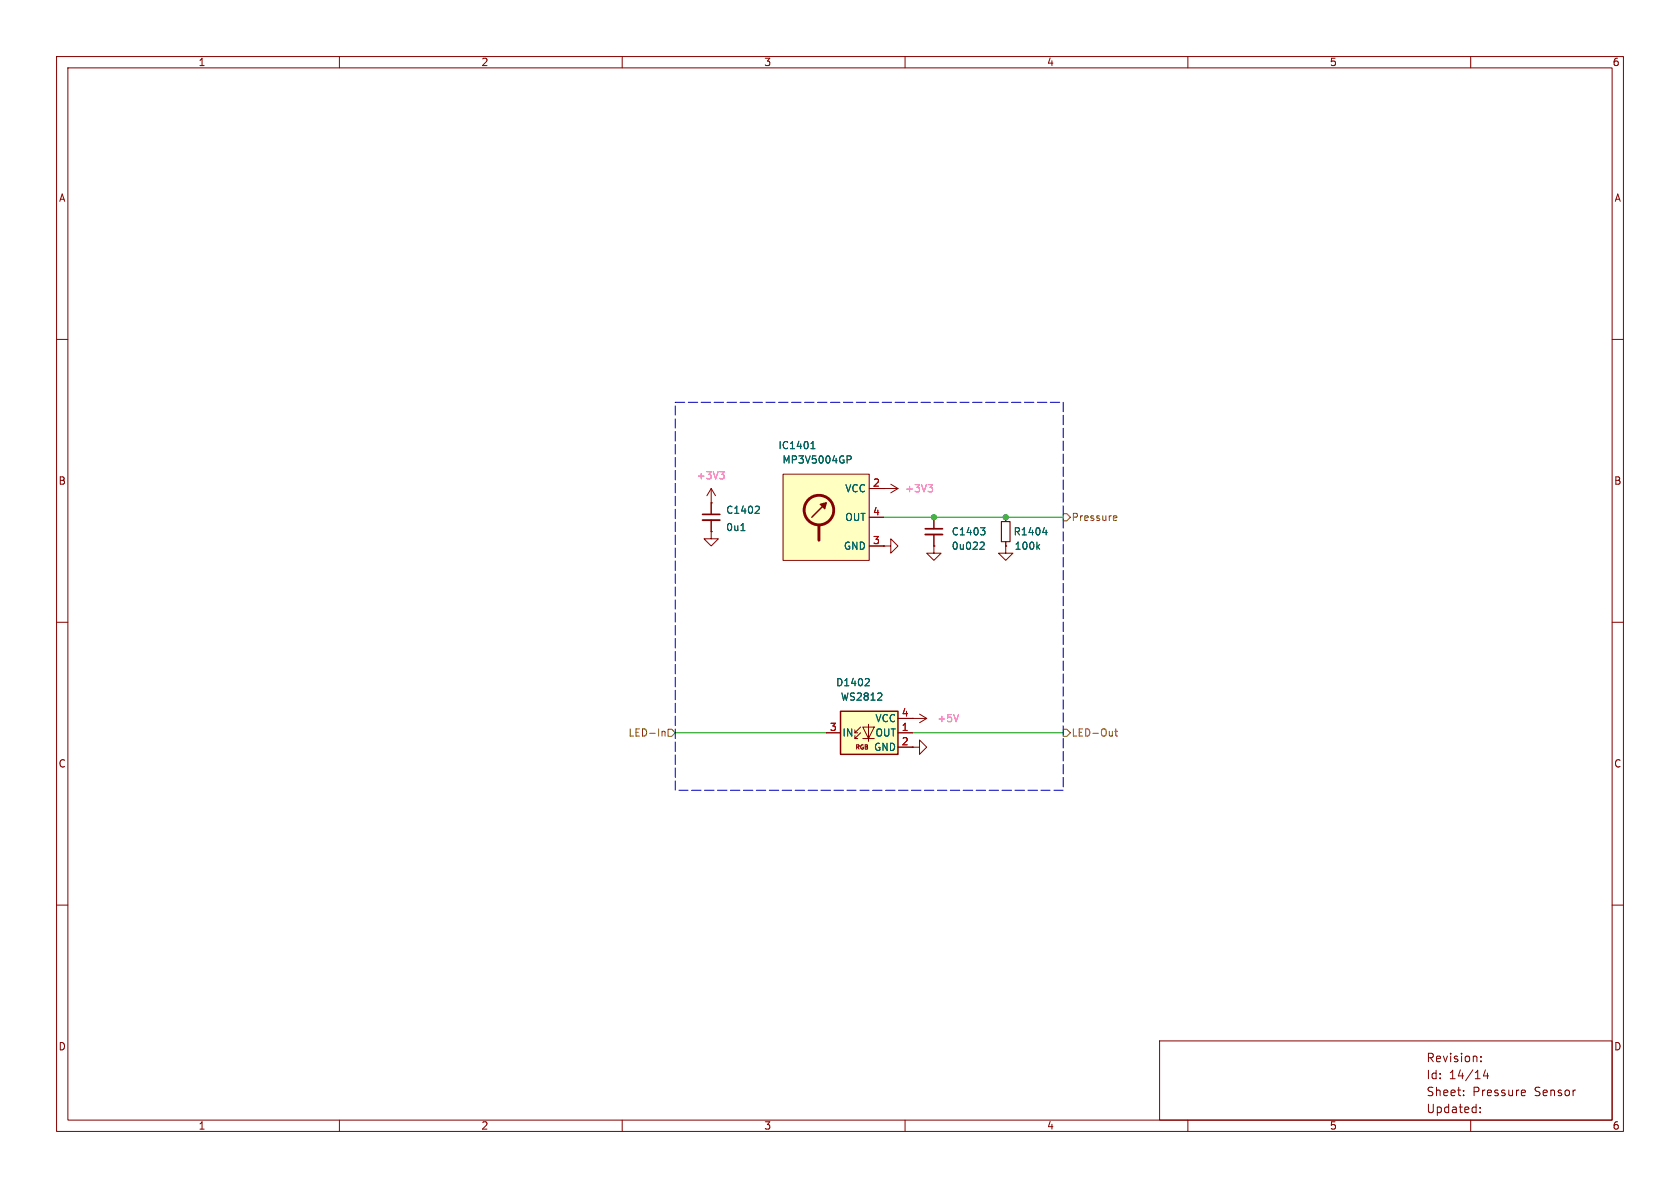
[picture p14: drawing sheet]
(kicad_sch
 (version 20250114)
 (generator "eeschema")
 (generator_version "9.0")
 (paper "A4")
 (lib_symbols
  (symbol "V2_Capacitor:0603_0u022"
   (pin_numbers (hide yes))
   (pin_names
    (offset 0.254) (hide yes)) (exclude_from_sim no) (in_bom yes) (on_board yes)
   (property "Reference" "C" (at 2.032 1.016 0) (effects (font (size 1.27 1.27)) (justify left)))
   (property "Value" "0u022" (at 2.032 -1.524 0) (effects (font (size 1.27 1.27)) (justify left)))
   (property "Footprint" "V2_Capacitor_SMD:C_0603" (at 0 -17.018 0) (effects (font (size 1.27 1.27)) (hide yes)))
   (property "Datasheet" "" (at 0 0 0) (effects (font (size 1.27 1.27)) (hide yes)))
   (property "Description" "Unpolarized capacitor, small symbol" (at 0 -12.7 0) (effects (font (size 1.27 1.27)) (hide yes)))
   (property "Mouser" "603-CC603KPX7R9BB223" (at 0 -20.32 0) (show_name) (effects (font (size 1.27 1.27)) (hide yes)))
   (property "Product" "CC0603KPX7R9BB223" (at 0 -17.78 0) (show_name) (effects (font (size 1.27 1.27)) (hide yes)))
   (property "Manufacturer" "YAGEO" (at 0 -15.24 0) (show_name) (effects (font (size 1.27 1.27)) (hide yes)))
   (symbol "0603_0u022_0_1"
    (polyline (pts (xy -1.524 0.508) (xy 1.524 0.508)) (stroke (width 0.3048) (type default)) (fill (type none)))
    (polyline (pts (xy -1.524 -0.508) (xy 1.524 -0.508)) (stroke (width 0.3302) (type default)) (fill (type none))))
   (symbol "0603_0u022_1_1"
    (pin passive line (at 0 2.54 270) (length 2.032) (name "~" (effects (font (size 1.27 1.27)))) (number "1" (effects (font (size 1.27 1.27)))))
    (pin passive line (at 0 -2.54 90) (length 2.032) (name "~" (effects (font (size 1.27 1.27)))) (number "2" (effects (font (size 1.27 1.27))))))
   (embedded_fonts no))
  (symbol "V2_Capacitor:0603_0u1"
   (pin_numbers (hide yes))
   (pin_names
    (offset 0.254) (hide yes)) (exclude_from_sim no) (in_bom yes) (on_board yes)
   (property "Reference" "C" (at 1.778 1.524 0) (effects (font (size 1.27 1.27)) (justify left)))
   (property "Value" "0u1" (at 1.778 -2.032 0) (effects (font (size 1.27 1.27)) (justify left)))
   (property "Footprint" "V2_Capacitor_SMD:C_0603" (at 0 -17.018 0) (effects (font (size 1.27 1.27)) (hide yes)))
   (property "Datasheet" "" (at 0 0 0) (effects (font (size 1.27 1.27)) (hide yes)))
   (property "Description" "Unpolarized capacitor, small symbol" (at 0 -12.7 0) (effects (font (size 1.27 1.27)) (hide yes)))
   (property "Mouser" "810-CGA3E2X7R1H104MA" (at 0 -20.32 0) (show_name) (effects (font (size 1.27 1.27)) (hide yes)))
   (property "Manufacturer" "TDK" (at 0 -15.24 0) (show_name) (effects (font (size 1.27 1.27)) (hide yes)))
   (property "Product" "CGA3E2X7R1H104M080AA" (at 0 -17.78 0) (show_name) (effects (font (size 1.27 1.27)) (hide yes)))
   (property "Rating" "50V" (at 0 -22.86 0) (show_name) (effects (font (size 1.27 1.27)) (hide yes)))
   (symbol "0603_0u1_0_1"
    (polyline (pts (xy -1.524 0.508) (xy 1.524 0.508)) (stroke (width 0.3048) (type default)) (fill (type none)))
    (polyline (pts (xy -1.524 -0.508) (xy 1.524 -0.508)) (stroke (width 0.3302) (type default)) (fill (type none))))
   (symbol "0603_0u1_1_1"
    (pin passive line (at 0 2.54 270) (length 2.032) (name "~" (effects (font (size 1.27 1.27)))) (number "1" (effects (font (size 1.27 1.27)))))
    (pin passive line (at 0 -2.54 90) (length 2.032) (name "~" (effects (font (size 1.27 1.27)))) (number "2" (effects (font (size 1.27 1.27))))))
   (embedded_fonts no))
  (symbol "V2_LED:WS2812"
   (pin_names
    (offset 0.254)) (exclude_from_sim no) (in_bom yes) (on_board yes)
   (property "Reference" "D3" (at 0 10.414 0) (effects (font (size 1.27 1.27))))
   (property "Value" "WS2812" (at 0 7.874 0) (effects (font (size 1.27 1.27))))
   (property "Footprint" "V2_LED:WS2812-2020" (at 0 -9.906 0) (effects (font (size 1 1)) (hide yes)))
   (property "Datasheet" "" (at 2.54 -9.525 0) (effects (font (size 1 1)) (justify left top) (hide yes)))
   (property "Description" "RGB LED with integrated controller" (at 0 -6.858 0) (effects (font (size 1.27 1.27)) (hide yes)))
   (property "Manufacturer" "Worldsemi" (at 0 -15.494 0) (show_name) (effects (font (size 1.27 1.27)) (hide yes)))
   (property "Product" "WS2812B-2020" (at 0 -12.954 0) (show_name) (effects (font (size 1.27 1.27)) (hide yes)))
   (property "LCSC" "C965555" (at 0 -18.288 0) (show_name) (effects (font (size 1.27 1.27)) (hide yes)))
   (symbol "WS2812_0_0"
    (text "RGB" (at -1.27 -1.27 0) (effects (font (size 0.762 0.762)))))
   (symbol "WS2812_0_1"
    (rectangle (start -5.08 5.08) (end 5.08 -2.54) (stroke (width 0.254) (type default)) (fill (type background)))
    (polyline (pts (xy -2.54 1.27) (xy -2.032 1.27)) (stroke (width 0) (type default)) (fill (type none)))
    (polyline (pts (xy -2.54 0.254) (xy -2.032 0.254)) (stroke (width 0) (type default)) (fill (type none)))
    (polyline (pts (xy -1.524 2.286) (xy -2.54 1.27) (xy -2.54 1.778)) (stroke (width 0) (type default)) (fill (type none)))
    (polyline (pts (xy -1.524 1.27) (xy -2.54 0.254) (xy -2.54 0.762)) (stroke (width 0) (type default)) (fill (type none)))
    (polyline (pts (xy -0.127 2.794) (xy -0.127 0.254) (xy -0.127 -0.254)) (stroke (width 0) (type default)) (fill (type none)))
    (polyline (pts (xy 0.889 2.286) (xy -1.143 2.286) (xy -0.127 0.254) (xy 0.889 2.286)) (stroke (width 0) (type default)) (fill (type none)))
    (polyline (pts (xy 0.889 0.254) (xy -1.143 0.254)) (stroke (width 0) (type default)) (fill (type none))))
   (symbol "WS2812_1_1"
    (pin input line (at -7.62 1.27 0) (length 2.54) (name "IN" (effects (font (size 1.27 1.27)))) (number "3" (effects (font (size 1.27 1.27)))))
    (pin power_in line (at 7.62 3.81 180) (length 2.54) (name "VCC" (effects (font (size 1.27 1.27)))) (number "4" (effects (font (size 1.27 1.27)))))
    (pin output line (at 7.62 1.27 180) (length 2.54) (name "OUT" (effects (font (size 1.27 1.27)))) (number "1" (effects (font (size 1.27 1.27)))))
    (pin power_in line (at 7.62 -1.27 180) (length 2.54) (name "GND" (effects (font (size 1.27 1.27)))) (number "2" (effects (font (size 1.27 1.27))))))
   (embedded_fonts no))
  (symbol "V2_Resistor:0603_100k"
   (pin_numbers (hide yes))
   (pin_names
    (offset 0.254) (hide yes)) (exclude_from_sim no) (in_bom yes) (on_board yes)
   (property "Reference" "R" (at 2.032 1.27 0) (effects (font (size 1.016 1.016))))
   (property "Value" "100k" (at 3.81 -1.27 0) (effects (font (size 1.27 1.27))))
   (property "Footprint" "V2_Resistor_SMD:R_0603" (at 0 -15.748 0) (effects (font (size 1.27 1.27)) (hide yes)))
   (property "Datasheet" "" (at 0 0 0) (effects (font (size 1.27 1.27)) (hide yes)))
   (property "Description" "Resistor, small symbol" (at 0 -12.7 0) (effects (font (size 1.27 1.27)) (hide yes)))
   (property "Mouser" "71-CRCW0603100KFKEAC" (at 0 -22.86 0) (show_name) (effects (font (size 1.27 1.27)) (hide yes)))
   (property "Rating" "100mW" (at 0 -20.32 0) (show_name) (effects (font (size 1.27 1.27)) (hide yes)))
   (property "Manufacturer" "Vishay" (at 0 -15.24 0) (show_name) (effects (font (size 1.27 1.27)) (hide yes)))
   (property "Product" "CRCW0603100KFKEAC" (at 0 -17.78 0) (show_name) (effects (font (size 1.27 1.27)) (hide yes)))
   (symbol "0603_100k_0_1"
    (rectangle (start -0.762 1.778) (end 0.762 -1.778) (stroke (width 0.2032) (type default)) (fill (type none))))
   (symbol "0603_100k_1_1"
    (pin passive line (at 0 2.54 270) (length 0.762) (name "~" (effects (font (size 1.27 1.27)))) (number "1" (effects (font (size 1.27 1.27)))))
    (pin passive line (at 0 -2.54 90) (length 0.762) (name "~" (effects (font (size 1.27 1.27)))) (number "2" (effects (font (size 1.27 1.27))))))
   (embedded_fonts no))
  (symbol "V2_Sensor_Pressure:MP3V5004GP" (exclude_from_sim no) (in_bom yes) (on_board yes)
   (property "Reference" "IC" (at -10.16 12.7 0) (effects (font (size 1.27 1.27)) (justify left bottom)))
   (property "Value" "MP3V5004GP" (at -10.16 10.16 0) (effects (font (size 1.27 1.27)) (justify left bottom)))
   (property "Footprint" "V2_Sensor_Pressure:MP3V5004GP" (at 0 -33.02 0) (effects (font (size 1.27 1.27)) (hide yes)))
   (property "Datasheet" "" (at 11.43 -192.38 0) (effects (font (size 1.27 1.27)) (justify left top) (hide yes)))
   (property "Description" "Board Mount Pressure Sensors SOP W/ TOP PORT 3V" (at 0 -30.48 0) (effects (font (size 1.27 1.27)) (hide yes)))
   (property "Manufacturer" "NXP" (at 0 -35.56 0) (show_name) (effects (font (size 1.27 1.27)) (hide yes)))
   (property "Product" "MP3V5004GP" (at 0 -38.1 0) (show_name) (effects (font (size 1.27 1.27)) (hide yes)))
   (property "Mouser" "841-MP3V5004GP" (at 0 -40.64 0) (show_name) (effects (font (size 1.27 1.27)) (hide yes)))
   (symbol "MP3V5004GP_0_1"
    (polyline (pts (xy -2.54 0) (xy 0 2.54)) (stroke (width 0.254) (type default)) (fill (type none)))
    (circle (center -1.27 1.27) (radius 2.6162) (stroke (width 0.508) (type default)) (fill (type none)))
    (polyline (pts (xy -1.27 -1.524) (xy -1.27 -4.064)) (stroke (width 0.508) (type default)) (fill (type none)))
    (polyline (pts (xy 0 2.54) (xy -0.254 1.524) (xy -1.016 2.286) (xy 0 2.54)) (stroke (width 0.254) (type default)) (fill (type outline))))
   (symbol "MP3V5004GP_1_1"
    (rectangle (start -7.62 7.62) (end 7.62 -7.62) (stroke (width 0) (type solid)) (fill (type background)))
    (pin no_connect line (at 0 -12.7 0) (length 5.08) (hide yes) (name "" (effects (font (size 1.27 1.27)))) (number "1" (effects (font (size 1.27 1.27)))))
    (pin no_connect line (at 0 -15.24 0) (length 5.08) (hide yes) (name "" (effects (font (size 1.27 1.27)))) (number "5" (effects (font (size 1.27 1.27)))))
    (pin no_connect line (at 0 -17.78 0) (length 5.08) (hide yes) (name "" (effects (font (size 1.27 1.27)))) (number "6" (effects (font (size 1.27 1.27)))))
    (pin no_connect line (at 0 -20.32 0) (length 5.08) (hide yes) (name "" (effects (font (size 1.27 1.27)))) (number "7" (effects (font (size 1.27 1.27)))))
    (pin no_connect line (at 0 -22.86 0) (length 5.08) (hide yes) (name "" (effects (font (size 1.27 1.27)))) (number "8" (effects (font (size 1.27 1.27)))))
    (pin power_in line (at 10.16 5.08 180) (length 2.54) (name "VCC" (effects (font (size 1.27 1.27)))) (number "2" (effects (font (size 1.27 1.27)))))
    (pin output line (at 10.16 0 180) (length 2.54) (name "OUT" (effects (font (size 1.27 1.27)))) (number "4" (effects (font (size 1.27 1.27)))))
    (pin power_in line (at 10.16 -5.08 180) (length 2.54) (name "GND" (effects (font (size 1.27 1.27)))) (number "3" (effects (font (size 1.27 1.27))))))
   (embedded_fonts no))
  (symbol "V2_power:+3V3"
   (power)
   (pin_numbers (hide yes))
   (pin_names
    (offset 0) (hide yes)) (exclude_from_sim no) (in_bom yes) (on_board yes)
   (property "Reference" "#PWR" (at 0 -12.192 0) (effects (font (size 1.27 1.27)) (hide yes)))
   (property "Value" "+3V3" (at 0 5.08 0) (effects (font (size 1.27 1.27) (color 255 92 187 1))))
   (property "Footprint" "" (at 0 0 0) (effects (font (size 1.27 1.27)) (hide yes)))
   (property "Datasheet" "" (at 0 0 0) (effects (font (size 1.27 1.27)) (hide yes)))
   (property "Description" "" (at 0 -14.986 0) (effects (font (size 1.27 1.27)) (hide yes)))
   (symbol "+3V3_0_1"
    (polyline (pts (xy -0.762 1.27) (xy 0 2.54)) (stroke (width 0) (type default)) (fill (type none)))
    (polyline (pts (xy 0 2.54) (xy 0.762 1.27)) (stroke (width 0) (type default)) (fill (type none)))
    (polyline (pts (xy 0 0) (xy 0 2.54)) (stroke (width 0) (type default)) (fill (type none))))
   (symbol "+3V3_1_1"
    (pin power_in line (at 0 0 90) (length 0) (name "~" (effects (font (size 1.27 1.27)))) (number "1" (effects (font (size 1.27 1.27))))))
   (embedded_fonts no))
  (symbol "V2_power:+5V"
   (power)
   (pin_numbers (hide yes))
   (pin_names
    (offset 0) (hide yes)) (exclude_from_sim no) (in_bom yes) (on_board yes)
   (property "Reference" "#PWR" (at 0 -11.43 0) (effects (font (size 1.27 1.27)) (hide yes)))
   (property "Value" "+5V" (at 0 5.08 0) (effects (font (size 1.27 1.27) (color 255 92 187 1))))
   (property "Footprint" "" (at 0 0 0) (effects (font (size 1.27 1.27)) (hide yes)))
   (property "Datasheet" "" (at 0 0 0) (effects (font (size 1.27 1.27)) (hide yes)))
   (property "Description" "" (at 0 -14.478 0) (effects (font (size 1.27 1.27)) (hide yes)))
   (symbol "+5V_0_1"
    (polyline (pts (xy -0.762 1.27) (xy 0 2.54)) (stroke (width 0) (type default)) (fill (type none)))
    (polyline (pts (xy 0 2.54) (xy 0.762 1.27)) (stroke (width 0) (type default)) (fill (type none)))
    (polyline (pts (xy 0 0) (xy 0 2.54)) (stroke (width 0) (type default)) (fill (type none))))
   (symbol "+5V_1_1"
    (pin power_in line (at 0 0 90) (length 0) (name "~" (effects (font (size 1.27 1.27)))) (number "1" (effects (font (size 1.27 1.27))))))
   (embedded_fonts no))
  (symbol "V2_power:GND"
   (power)
   (pin_numbers (hide yes))
   (pin_names
    (offset 0) (hide yes)) (exclude_from_sim no) (in_bom yes) (on_board yes)
   (property "Reference" "#PWR" (at 0 -7.62 0) (effects (font (size 1.27 1.27)) (hide yes)))
   (property "Value" "GND" (at 0 -5.08 0) (effects (font (size 1.27 1.27)) (hide yes)))
   (property "Footprint" "" (at 0 0 0) (effects (font (size 1.27 1.27)) (hide yes)))
   (property "Datasheet" "" (at 0 0 0) (effects (font (size 1.27 1.27)) (hide yes)))
   (property "Description" "" (at 0 -12.7 0) (effects (font (size 1.27 1.27)) (hide yes)))
   (symbol "GND_0_1"
    (polyline (pts (xy 0 0) (xy 0 -1.27) (xy 1.27 -1.27) (xy 0 -2.54) (xy -1.27 -1.27) (xy 0 -1.27)) (stroke (width 0) (type default)) (fill (type none))))
   (symbol "GND_1_1"
    (pin power_in line (at 0 0 270) (length 0) (name "~" (effects (font (size 1.27 1.27)))) (number "1" (effects (font (size 1.27 1.27))))))
   (embedded_fonts no)))
 (rectangle
  (start 119.38 71.12)
  (end 187.96 139.7)
  (stroke (width 0) (type dash))
  (fill (type none)))
 (junction
  (at 165.1 91.44)
  (diameter 0)
  (color 0 0 0 0))
 (junction
  (at 177.8 91.44)
  (diameter 0)
  (color 0 0 0 0))
 (wire
  (pts (xy 156.21 91.44) (xy 165.1 91.44))
  (stroke (width 0) (type default)))
 (wire
  (pts (xy 177.8 91.44) (xy 187.96 91.44))
  (stroke (width 0) (type default)))
 (wire
  (pts (xy 119.38 129.54) (xy 146.05 129.54))
  (stroke (width 0) (type default)))
 (wire
  (pts (xy 161.29 129.54) (xy 187.96 129.54))
  (stroke (width 0) (type default)))
 (wire
  (pts (xy 165.1 91.44) (xy 177.8 91.44))
  (stroke (width 0) (type default)))
 (hierarchical_label "Pressure"
  (shape output)
  (at 187.96 91.44 0)
  (effects (font (size 1.27 1.27)) (justify left)))
 (hierarchical_label "LED-In"
  (shape input)
  (at 119.38 129.54 180)
  (effects (font (size 1.27 1.27)) (justify right)))
 (hierarchical_label "LED-Out"
  (shape output)
  (at 187.96 129.54 0)
  (effects (font (size 1.27 1.27)) (justify left)))
 (symbol
  (lib_id "V2_Capacitor:0603_0u022")
  (at 165.1 93.98 0)
  (unit 1)
  (exclude_from_sim no)
  (in_bom yes)
  (on_board yes)
  (dnp no)
  (property "Reference" "C1403" (at 168.148 93.98 0) (effects (font (size 1.27 1.27)) (justify left)))
  (property "Value" "0u022" (at 168.148 96.52 0) (effects (font (size 1.27 1.27)) (justify left)))
  (property "Footprint" "V2_Capacitor_SMD:C_0603" (at 165.1 110.998 0) (effects (font (size 1.27 1.27)) (hide yes)))
  (property "Datasheet" "" (at 165.1 93.98 0) (effects (font (size 1.27 1.27)) (hide yes)))
  (property "Description" "Unpolarized capacitor, small symbol" (at 165.1 106.68 0) (effects (font (size 1.27 1.27)) (hide yes)))
  (property "Mouser" "603-CC603KPX7R9BB223" (at 165.1 114.3 0) (effects (font (size 1.27 1.27)) (hide yes)))
  (property "Product" "CC0603KPX7R9BB223" (at 165.1 111.76 0) (effects (font (size 1.27 1.27)) (hide yes)))
  (property "Manufacturer" "YAGEO" (at 165.1 109.22 0) (effects (font (size 1.27 1.27)) (hide yes)))
  (pin "1")
  (pin "2"))
 (symbol
  (lib_id "V2_power:GND")
  (at 125.73 93.98 0)
  (unit 1)
  (exclude_from_sim no)
  (in_bom yes)
  (on_board yes)
  (dnp no)
  (fields_autoplaced yes)
  (property "Reference" "#PWR1407" (at 125.73 100.33 0) (effects (font (size 1.27 1.27)) (hide yes)))
  (property "Value" "GND" (at 125.73 99.06 0) (effects (font (size 1.27 1.27)) (hide yes)))
  (property "Footprint" "" (at 125.73 93.98 0) (effects (font (size 1.27 1.27)) (hide yes)))
  (property "Datasheet" "" (at 125.73 93.98 0) (effects (font (size 1.27 1.27)) (hide yes)))
  (property "Description" "" (at 125.73 93.98 0) (effects (font (size 1.27 1.27)) (hide yes)))
  (pin "1"))
 (symbol
  (lib_id "V2_power:+3V3")
  (at 125.73 88.9 0)
  (unit 1)
  (exclude_from_sim no)
  (in_bom yes)
  (on_board yes)
  (dnp no)
  (property "Reference" "#PWR1405" (at 125.73 92.71 0) (effects (font (size 1.27 1.27)) (hide yes)))
  (property "Value" "+3V3" (at 125.73 84.074 0) (effects (font (size 1.27 1.27) (color 255 92 187 1))))
  (property "Footprint" "" (at 125.73 88.9 0) (effects (font (size 1.27 1.27)) (hide yes)))
  (property "Datasheet" "" (at 125.73 88.9 0) (effects (font (size 1.27 1.27)) (hide yes)))
  (property "Description" "" (at 125.73 88.9 0) (effects (font (size 1.27 1.27)) (hide yes)))
  (pin "1"))
 (symbol
  (lib_id "V2_power:+3V3")
  (at 156.21 86.36 270)
  (unit 1)
  (exclude_from_sim no)
  (in_bom yes)
  (on_board yes)
  (dnp no)
  (property "Reference" "#PWR1404" (at 152.4 86.36 0) (effects (font (size 1.27 1.27)) (hide yes)))
  (property "Value" "+3V3" (at 162.56 86.36 90) (effects (font (size 1.27 1.27) (color 255 92 187 1))))
  (property "Footprint" "" (at 156.21 86.36 0) (effects (font (size 1.27 1.27)) (hide yes)))
  (property "Datasheet" "" (at 156.21 86.36 0) (effects (font (size 1.27 1.27)) (hide yes)))
  (property "Description" "" (at 156.21 86.36 0) (effects (font (size 1.27 1.27)) (hide yes)))
  (pin "1"))
 (symbol
  (lib_id "V2_power:GND")
  (at 177.8 96.52 0)
  (unit 1)
  (exclude_from_sim no)
  (in_bom yes)
  (on_board yes)
  (dnp no)
  (fields_autoplaced yes)
  (property "Reference" "#PWR1413" (at 177.8 102.87 0) (effects (font (size 1.27 1.27)) (hide yes)))
  (property "Value" "GND" (at 177.8 101.6 0) (effects (font (size 1.27 1.27)) (hide yes)))
  (property "Footprint" "" (at 177.8 96.52 0) (effects (font (size 1.27 1.27)) (hide yes)))
  (property "Datasheet" "" (at 177.8 96.52 0) (effects (font (size 1.27 1.27)) (hide yes)))
  (property "Description" "" (at 177.8 96.52 0) (effects (font (size 1.27 1.27)) (hide yes)))
  (pin "1"))
 (symbol
  (lib_id "V2_Capacitor:0603_0u1")
  (at 125.73 91.44 0)
  (unit 1)
  (exclude_from_sim no)
  (in_bom yes)
  (on_board yes)
  (dnp no)
  (property "Reference" "C1402" (at 128.27 90.17 0) (effects (font (size 1.27 1.27)) (justify left)))
  (property "Value" "0u1" (at 128.27 93.218 0) (effects (font (size 1.27 1.27)) (justify left)))
  (property "Footprint" "V2_Capacitor_SMD:C_0603" (at 125.73 108.458 0) (effects (font (size 1.27 1.27)) (hide yes)))
  (property "Datasheet" "" (at 125.73 91.44 0) (effects (font (size 1.27 1.27)) (hide yes)))
  (property "Description" "Unpolarized capacitor, small symbol" (at 125.73 104.14 0) (effects (font (size 1.27 1.27)) (hide yes)))
  (property "Mouser" "810-CGA3E2X7R1H104MA" (at 125.73 111.76 0) (effects (font (size 1.27 1.27)) (hide yes)))
  (property "Manufacturer" "TDK" (at 125.73 106.68 0) (effects (font (size 1.27 1.27)) (hide yes)))
  (property "Product" "CGA3E2X7R1H104M080AA" (at 125.73 109.22 0) (effects (font (size 1.27 1.27)) (hide yes)))
  (property "Rating" "50V" (at 125.73 114.3 0) (effects (font (size 1.27 1.27)) (hide yes)))
  (pin "1")
  (pin "2"))
 (symbol
  (lib_id "V2_power:GND")
  (at 165.1 96.52 0)
  (unit 1)
  (exclude_from_sim no)
  (in_bom yes)
  (on_board yes)
  (dnp no)
  (fields_autoplaced yes)
  (property "Reference" "#PWR1412" (at 165.1 102.87 0) (effects (font (size 1.27 1.27)) (hide yes)))
  (property "Value" "GND" (at 165.1 101.6 0) (effects (font (size 1.27 1.27)) (hide yes)))
  (property "Footprint" "" (at 165.1 96.52 0) (effects (font (size 1.27 1.27)) (hide yes)))
  (property "Datasheet" "" (at 165.1 96.52 0) (effects (font (size 1.27 1.27)) (hide yes)))
  (property "Description" "" (at 165.1 96.52 0) (effects (font (size 1.27 1.27)) (hide yes)))
  (pin "1"))
 (symbol
  (lib_id "V2_power:GND")
  (at 156.21 96.52 90)
  (unit 1)
  (exclude_from_sim no)
  (in_bom yes)
  (on_board yes)
  (dnp no)
  (fields_autoplaced yes)
  (property "Reference" "#PWR1411" (at 162.56 96.52 0) (effects (font (size 1.27 1.27)) (hide yes)))
  (property "Value" "GND" (at 161.29 96.52 0) (effects (font (size 1.27 1.27)) (hide yes)))
  (property "Footprint" "" (at 156.21 96.52 0) (effects (font (size 1.27 1.27)) (hide yes)))
  (property "Datasheet" "" (at 156.21 96.52 0) (effects (font (size 1.27 1.27)) (hide yes)))
  (property "Description" "" (at 156.21 96.52 0) (effects (font (size 1.27 1.27)) (hide yes)))
  (pin "1"))
 (symbol
  (lib_id "V2_LED:WS2812")
  (at 153.67 130.81 0)
  (unit 1)
  (exclude_from_sim no)
  (in_bom yes)
  (on_board yes)
  (dnp no)
  (property "Reference" "D1402" (at 150.876 120.65 0) (effects (font (size 1.27 1.27))))
  (property "Value" "WS2812" (at 152.4 123.19 0) (effects (font (size 1.27 1.27))))
  (property "Footprint" "V2_LED:WS2812-2020" (at 153.67 134.62 0) (effects (font (size 1 1)) (justify top) (hide yes)))
  (property "Datasheet" "" (at 156.21 140.335 0) (effects (font (size 1 1)) (justify left top) (hide yes)))
  (property "Description" "RGB LED with integrated controller" (at 153.67 130.81 0) (effects (font (size 1.27 1.27)) (hide yes)))
  (property "Manufacturer" "Worldsemi" (at 153.67 146.304 0) (effects (font (size 1.27 1.27)) (hide yes)))
  (property "Product" "WS2812B-2020" (at 153.67 143.764 0) (effects (font (size 1.27 1.27)) (hide yes)))
  (property "LCSC" "C965555" (at 153.67 149.098 0) (effects (font (size 1.27 1.27)) (hide yes)))
  (pin "1")
  (pin "2")
  (pin "3")
  (pin "4"))
 (symbol
  (lib_id "V2_power:+5V")
  (at 161.29 127 270)
  (unit 1)
  (exclude_from_sim no)
  (in_bom yes)
  (on_board yes)
  (dnp no)
  (property "Reference" "#PWR1424" (at 157.48 127 0) (effects (font (size 1.27 1.27)) (hide yes)))
  (property "Value" "+5V" (at 167.64 127 90) (effects (font (size 1.27 1.27) (color 255 92 187 1))))
  (property "Footprint" "" (at 161.29 127 0) (effects (font (size 1.27 1.27)) (hide yes)))
  (property "Datasheet" "" (at 161.29 127 0) (effects (font (size 1.27 1.27)) (hide yes)))
  (property "Description" "" (at 161.29 127 0) (effects (font (size 1.27 1.27)) (hide yes)))
  (pin "1"))
 (symbol
  (lib_id "V2_Sensor_Pressure:MP3V5004GP")
  (at 146.05 91.44 0)
  (unit 1)
  (exclude_from_sim no)
  (in_bom yes)
  (on_board yes)
  (dnp no)
  (property "Reference" "IC1401" (at 140.97 78.74 0) (effects (font (size 1.27 1.27))))
  (property "Value" "MP3V5004GP" (at 144.526 81.28 0) (effects (font (size 1.27 1.27))))
  (property "Footprint" "V2_Sensor_Pressure:MP3V5004GP" (at 146.05 124.46 0) (effects (font (size 1.27 1.27)) (hide yes)))
  (property "Datasheet" "" (at 157.48 283.82 0) (effects (font (size 1.27 1.27)) (justify left top) (hide yes)))
  (property "Description" "Board Mount Pressure Sensors SOP W/ TOP PORT 3V" (at 146.05 121.92 0) (effects (font (size 1.27 1.27)) (hide yes)))
  (property "Manufacturer" "NXP" (at 146.05 127 0) (show_name yes) (effects (font (size 1.27 1.27)) (hide yes)))
  (property "Product" "MP3V5004GP" (at 146.05 129.54 0) (show_name yes) (effects (font (size 1.27 1.27)) (hide yes)))
  (property "Mouser" "841-MP3V5004GP" (at 146.05 132.08 0) (show_name yes) (effects (font (size 1.27 1.27)) (hide yes)))
  (pin "8")
  (pin "1")
  (pin "5")
  (pin "7")
  (pin "6")
  (pin "2")
  (pin "3")
  (pin "4"))
 (symbol
  (lib_id "V2_Resistor:0603_100k")
  (at 177.8 93.98 0)
  (unit 1)
  (exclude_from_sim no)
  (in_bom yes)
  (on_board yes)
  (dnp no)
  (property "Reference" "R1404" (at 185.42 93.9799 0) (effects (font (size 1.27 1.27)) (justify right)))
  (property "Value" "100k" (at 184.15 96.52 0) (effects (font (size 1.27 1.27)) (justify right)))
  (property "Footprint" "V2_Resistor_SMD:R_0603" (at 177.8 109.728 0) (effects (font (size 1.27 1.27)) (hide yes)))
  (property "Datasheet" "" (at 177.8 93.98 0) (effects (font (size 1.27 1.27)) (hide yes)))
  (property "Description" "Resistor, small symbol" (at 177.8 106.68 0) (effects (font (size 1.27 1.27)) (hide yes)))
  (property "Mouser" "71-CRCW0603100KFKEAC" (at 177.8 116.84 0) (effects (font (size 1.27 1.27)) (hide yes)))
  (property "Rating" "100mW" (at 177.8 114.3 0) (effects (font (size 1.27 1.27)) (hide yes)))
  (property "Manufacturer" "Vishay" (at 177.8 109.22 0) (effects (font (size 1.27 1.27)) (hide yes)))
  (property "Product" "CRCW0603100KFKEAC" (at 177.8 111.76 0) (effects (font (size 1.27 1.27)) (hide yes)))
  (pin "1")
  (pin "2"))
 (symbol
  (lib_id "V2_power:GND")
  (at 161.29 132.08 90)
  (unit 1)
  (exclude_from_sim no)
  (in_bom yes)
  (on_board yes)
  (dnp no)
  (property "Reference" "#PWR1426" (at 167.64 132.08 0) (effects (font (size 1.27 1.27)) (hide yes)))
  (property "Value" "GND" (at 166.3699 130.81 0) (effects (font (size 1.27 1.27)) (justify right) (hide yes)))
  (property "Footprint" "" (at 161.29 132.08 0) (effects (font (size 1.27 1.27)) (hide yes)))
  (property "Datasheet" "" (at 161.29 132.08 0) (effects (font (size 1.27 1.27)) (hide yes)))
  (property "Description" "" (at 161.29 132.08 0) (effects (font (size 1.27 1.27)) (hide yes)))
  (pin "1")))
